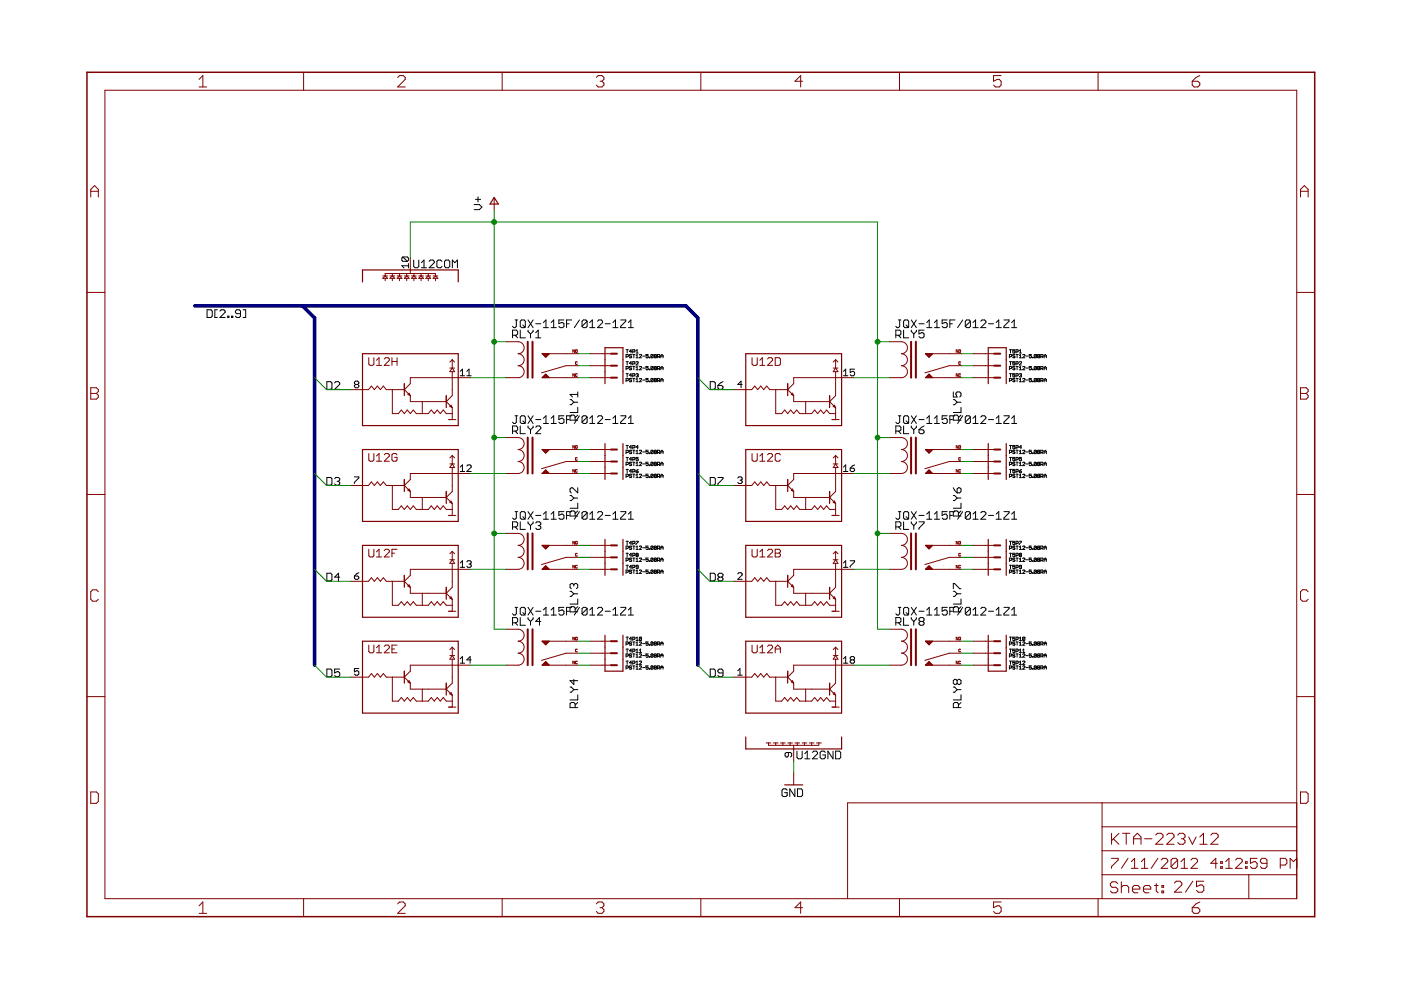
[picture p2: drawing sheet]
<svg xmlns="http://www.w3.org/2000/svg" width="297mm" height="210mm" viewBox="0 0 297 210" stroke-linecap="round" stroke-linejoin="round" font-family="sans-serif">
<g fill="none" stroke="#000" stroke-width=".21">
<path d="M85.4 54.5h1l.2 .2v.5l-.2 .2M85.4 54.5l-.2 .2v.5l.2 .2h1M85.4 54.5l1 .9M86.6 56.3h-1.4l.5 .5M86.6 55.9v.9M87.7 55.1v1.4l.3 .3h.5l.3-.3v-1.4M89.3 56.8h1.1M89.3 55.7l.6-.6v1.7M91 55.4l.2-.3h.6l.3 .3v.3l-1.1 1.1h1.1M93.7 55.4l-.3-.3h-.5l-.3 .3v1.1l.3 .3h.5l.3-.3M94.3 55.4l.2-.3h.6l.3 .3v1.1l-.3 .3h-.6l-.2-.3zM95.9 56.8v-1.7l.5 .6 .6-.6v1.7"/>
<path d="M100.5 43.4h1.1l.6 .5-.6 .5h-1.1M100.8 42.3h1.1M101.3 41.7v1.1M43.9 65.7h.8l.3 .3v1l-.3 .3h-.8zM46.1 65.7h-.5v1.6h.5M46.6 66l.3-.3h.6l.2 .3v.2l-1.1 1.1h1.1M48.3 67h.2v.3h-.2zM49.1 67h.3v.3h-.3zM51 66.5h-.8l-.3-.3v-.2l.3-.3h.5l.3 .3v1l-.3 .3h-.5l-.3-.3M51.5 65.7h.6v1.6h-.6M97.6 79.7h.9M97.6 78.7l.4-.4v1.4"/>
<path d="M99 79.7h.9M99 78.7l.4-.4v1.4M108.7 71.1h.8l.2-.3v-.5l-.2-.3h-.8v1.6M109.2 67.8h.5M109.2 71.1l.5 .5M109.5 67.8v1.4l-.3 .3h-.3l-.2-.3M110.3 68.1l.3-.3h.5l.3 .3v1.1l-.3 .3h-.5l-.3-.3zM110.3 70v1.6h1.1M110.8 68.9l.6 .6M112 67.8l1 1.7M112 70v.3l.5 .5M112.5 70.8v.8"/>
<path d="M113 67.8l-1 1.7M113 70v.3l-.5 .5M113.6 68.6h1.1M113.6 71.6h1.1M113.6 70.5l.5-.5v1.6M115.2 69.5h1.1M115.2 68.4l.6-.6v1.7M116.9 69.5h1M116.9 68.4l.5-.6v1.7M119.6 67.8h-1.1v.8l.5-.2h.3l.3 .2v.6l-.3 .3h-.5l-.3-.3M120.1 68.6h.6M121.2 67.8h-1.1v1.7"/>
<path d="M122.9 67.8l-1.1 1.7M124.5 68.1v1.1l-.3 .3h-.5l-.3-.3M124.5 68.1l-.3-.3h-.5l-.3 .3v1.1M124.5 68.1l-1.1 1.1M125 69.5h1.1M125 68.4l.6-.6v1.7M126.7 68.1l.2-.3h.6l.3 .3v.3l-1.1 1.1h1.1M128.3 68.6h1.1M129.9 69.5h1.1M129.9 68.4l.6-.6v1.7M131.6 67.8h1.1v.3l-1.1 1.1v.3h1.1M132.7 75.6h.4l.1-.3-.5-.1v.7"/>
<path d="M132.7 78.2h.4l.1-.4-.5-.1v.7M132.7 74.1h.5M132.7 76.7h.5M132.7 79.2h.5M133 74.1v.7M133 76.7v.7M133 79.2v.7M133.2 69.5h1.1M133.2 68.4l.6-.6v1.7M133.9 75.3h-.5l.2 .2 .3 .1-.1 .3-.4-.1M133.9 77.8h-.5l.2 .2 .3 .2-.1 .2-.4-.1M133.9 74.5h-.5l.4-.4v.7"/>
<path d="M133.9 77h-.5l.4-.3v.7M133.9 79.6h-.5l.4-.4v.7M134.2 75.2h.4M134.2 77.2h.3l.1-.4-.4-.1v.7M134.2 77.7h.4M134.2 79.7h.3l.1-.4-.4-.1v.7M134.2 74.6h.3l.1-.3-.4-.2v.7M134.4 75.2v.7M134.4 77.7v.7M134.9 75.9h.4M134.9 75.4l.2-.2v.7M134.9 74.4l.2-.3v.7"/>
<path d="M134.9 77.9l.2-.2v.7M134.9 78.4h.4M134.9 74.8h.4M134.9 76.8h.4l-.4 .6h.4M134.9 79.3l.3-.1 .1 .1-.1 .3M135.1 79.6h.1M135.2 79.6l.1 .1-.1 .2-.3-.1M135.6 75.3h.4l-.4 .6h.4M135.6 77.8h.4l-.4 .6h.4M136.2 75.5h.5M136.2 78h.5M137.4 75.2h-.5v.3h.5l-.1 .4-.4-.1"/>
<path d="M137.4 77.7h-.5v.3h.5l-.1 .4-.4-.1M137.6 75.8l.2 .1zM137.6 78.3l.2 .1zM138.5 75.3h-.5v.5M138.5 75.3v.5h-.5M138.5 77.8h-.5v.5M138.5 77.8v.5h-.5M138.5 75.3l-.5 .5M138.5 77.8l-.5 .5M138.8 75.5l-.1-.1 .1-.2 .4 .1-.1 .2M138.8 75.5h.3M138.8 75.5l-.1 .1 .1 .3 .4-.1-.1-.3"/>
<path d="M138.8 78l-.1-.1 .1-.2 .4 .1-.1 .2M138.8 78l-.1 .2 .1 .2 .4-.1-.1-.3M138.8 78h.3M139.4 75.6h.4l.1-.3-.5-.1v.7M139.4 78.2h.4l.1-.4-.5-.1v.7M139.6 75.6l.3 .3M139.6 78.2l.3 .2M140.1 75.5h.5M140.1 75.9v-.5l.2-.2 .3 .2v.5M140.1 78.4v-.5l.2-.2 .3 .2v.5M140.1 78h.5M178.8 78.7l.5-.4v1.4"/>
<path d="M178.8 79.7h1M181.2 78.3h-.9v.7l.7-.3 .2 .3v.4l-.2 .3h-.5l-.2-.3M189.9 71.1h.9l.2-.3v-.5l-.2-.3h-.9v1.6M190.5 67.8h.5M190.5 71.1l.5 .5M190.8 67.8v1.4l-.3 .3h-.3l-.3-.3M191.6 70v1.6h1.1M191.8 67.8h.6l.3 .3v1.1l-.3 .3h-.6l-.2-.3v-1.1zM192.1 68.9l.6 .6M193.2 67.8l1.1 1.7M193.2 70v.3l.5 .5M193.7 70.8v.8"/>
<path d="M194.3 67.8l-1.1 1.7M194.3 70v.3l-.6 .5M194.8 68.6h1.1M195.9 70h-1.1v.8l.6-.3h.3l.2 .3v.6l-.2 .2h-.6l-.3-.2M196.5 69.5h1.1M196.5 68.4l.5-.6v1.7M198.1 69.5h1.1M198.1 68.4l.5-.6v1.7M200.8 67.8h-1.1v.8l.6-.2h.3l.2 .2v.6l-.2 .3h-.6l-.3-.3M201.4 68.6h.5M202.5 67.8h-1.1v1.7M204.1 67.8l-1.1 1.7"/>
<path d="M205.7 68.1v1.1l-.2 .3h-.6l-.2-.3M205.7 68.1l-.2-.3h-.6l-.2 .3v1.1M205.7 68.1l-1 1.1M206.3 69.5h1.1M206.3 68.4l.5-.6v1.7M207.9 68.1l.3-.3h.5l.3 .3v.3l-1.1 1.1h1.1M209.6 68.6h1.1M211.2 69.5h1.1M211.2 68.4l.6-.6v1.7M212.9 67.8h1v.3l-1 1.1v.3h1M214 75.6h.4l.1-.3-.5-.1v.7M214 78.2h.4l.1-.4-.5-.1v.7"/>
<path d="M214 74.1h.5M214 76.7h.5M214 79.2h.5M214.2 74.1v.7M214.2 76.7v.7M214.2 79.2v.7M214.5 69.5h1.1M214.5 68.4l.5-.6v1.7M215.2 75.3h-.5l.5 .5h-.5M215.2 77.8h-.5l.5 .5h-.5M215.2 74.1h-.5v.4h.5l-.1 .3-.4-.1M215.2 76.7h-.5v.3h.5l-.1 .4-.4-.1"/>
<path d="M215.2 79.2h-.5v.4h.5l-.1 .3-.4-.1M215.4 75.2h.5M215.4 77.7h.5M215.4 79.7h.4l.1-.4-.5-.1v.7M215.4 74.6h.4l.1-.3-.5-.2v.7M215.4 77.2h.4l.1-.4-.5-.1v.7M215.6 75.2v.7M215.6 77.7v.7M216.1 75.9h.5M216.1 78.4h.5M216.1 75.4l.2-.2v.7M216.1 74.4l.2-.3v.7"/>
<path d="M216.1 77.9l.2-.2v.7M216.1 76.8h.5l-.5 .6h.5M216.1 74.8h.5M216.1 79.3l.4-.1v.4M216.3 79.6h.2M216.5 79.6v.3l-.4-.1M216.8 75.3h.5l-.5 .6h.5M216.8 77.8h.5l-.5 .6h.5M217.5 75.5h.5M217.5 78h.5M218.7 75.2h-.5v.3h.5l-.1 .4-.4-.1M218.7 77.7h-.5v.3h.5l-.1 .4-.4-.1"/>
<path d="M218.9 75.8l.1 .1zM218.9 78.3l.1 .1zM219.8 75.3h-.5v.5M219.8 75.3v.5h-.5M219.8 77.8h-.5v.5M219.8 77.8v.5h-.5M219.8 75.3l-.5 .5M219.8 77.8l-.5 .5M220.1 75.5l-.1-.1 .1-.2 .4 .1-.2 .2M220.1 75.5h.2M220.1 75.5l-.1 .1 .1 .3 .4-.1-.2-.3M220.1 78l-.1-.1 .1-.2 .4 .1-.2 .2"/>
<path d="M220.1 78h.2M220.1 78l-.1 .2 .1 .2 .4-.1-.2-.3M220.7 75.6h.3l.1-.3-.4-.1v.7M220.7 78.2h.3l.1-.4-.4-.1v.7M220.9 75.6l.2 .3M220.9 78.2l.2 .2M221.4 75.5h.4M221.4 78h.4M221.4 75.9v-.5l.2-.2 .2 .2v.5M221.4 78.4v-.5l.2-.2 .2 .2v.5M69.3 80.9h.8l.3 .3v1.1l-.3 .2h-.8zM71 81.2l.2-.3h.6l.2 .3v.3l-1 1h1"/>
<path d="M75.4 81.5l-.3-.2 .3-.5h.4l.3 .2-.3 .5M75.4 81.5h.4M75.4 81.5l-.3 .2 .3 .5h.4l.3-.2-.3-.5M97.6 100h.9M97.6 99l.4-.4v1.4M99 98.8l.2-.2h.5l.2 .2v.2l-.9 1h.9M108.7 91.4h.8l.2-.3v-.5l-.2-.3h-.8v1.6M109.2 88.2h.5M109.2 91.4l.5 .5M109.5 88.2v1.3l-.3 .3h-.3l-.2-.3M110.3 90.3v1.6h1.1M110.6 88.2h.5l.3 .2v1.1l-.3 .3h-.5l-.3-.3v-1.1z"/>
<path d="M110.8 89.2l.6 .6M112 88.2l1 1.6M112 90.3v.3l.5 .5M112.5 91.1v.8M113 88.2l-1 1.6M113 90.3v.3l-.5 .5M113.6 89h1.1M113.6 90.6l.3-.3h.5l.3 .3v.2l-1.1 1.1h1.1M115.2 88.7l.6-.5v1.6M115.2 89.8h1.1M116.9 88.7l.5-.5v1.6M116.9 89.8h1"/>
<path d="M119.6 88.2h-1.1v.8l.5-.3h.3l.3 .3v.5l-.3 .3h-.5l-.3-.3M120.1 89h.6M120.9 84.7h.2l.6 .6M121.2 88.2h-1.1v1.6M121.7 85.3l-.6 .5h-.2M121.7 85.3h.8M121.9 89.1v-.8l-.2-.3h-.6l-.2 .3v.8h1.6M122.5 88l-.6 .5M122.5 86.4v1.1h-1.6M122.5 83.1v1.1M122.5 83.6h-1.6l.5 .6M122.9 88.2l-1.1 1.6"/>
<path d="M124.5 88.4l-.3-.2h-.5l-.3 .2v1.1M124.5 88.4v1.1l-.3 .3h-.5l-.3-.3M124.5 88.4l-1.1 1.1M125 88.7l.6-.5v1.6M125 89.8h1.1M126.7 88.4l.2-.2h.6l.3 .2v.3l-1.1 1.1h1.1M128.3 89h1.1M129.9 88.7l.6-.5v1.6M129.9 89.8h1.1M131.6 88.2h1.1v.2l-1.1 1.1v.3h1.1M132.7 80.7h.4l.1-.4-.5-.1v.7M132.7 95.9l.5-.1-.1-.3h-.4v.7"/>
<path d="M132.7 98.5h.4l.1-.4-.5-.1v.7M132.7 94.4h.5M132.7 97h.5M132.7 99.5h.5M133 94.4v.8M133 97v.7M133 99.5v.7M133.2 88.7l.6-.5v1.6M133.2 89.8h1.1M133.9 80.3h-.5l.2 .3 .3 .1-.1 .2-.4-.1M133.9 95.6l-.1-.1-.4 .1 .2 .2 .3 .1-.1 .3-.4-.1M133.9 98.1l-.1-.1-.4 .1 .2 .3 .3 .1-.1 .2-.4-.1"/>
<path d="M133.9 94.8h-.5l.4-.4v.8M133.9 97.3h-.5l.4-.3v.7M133.9 99.9h-.5l.4-.4v.7M134.2 80.2h.4M134.2 95.5h.4M134.2 98h.4M134.2 94.9l.4-.1-.1-.4h-.3v.8M134.2 97.5l.4-.2-.1-.3h-.3v.7M134.4 80.2v.7M134.4 95.5v.7M134.4 98v.7M134.9 99.9h.3l.1 .2-.3 .1z"/>
<path d="M134.9 80.5l.2-.3v.7M134.9 95.7l.2-.2v.7M134.9 98.3l.2-.3v.7M134.9 80.9h.4M134.9 96.2h.4M134.9 98.7h.4M135.3 97h-.4v.3h.4l-.1 .4-.3-.1M135.3 94.8h-.4l.3-.4v.8M135.3 99.5l-.4 .4M135.6 80.3h.4l-.4 .6h.4M135.6 95.6l.1-.1 .3 .1-.4 .6h.4M135.6 98.1l.1-.1 .3 .1-.4 .6h.4"/>
<path d="M136.2 80.6h.5M136.2 95.8h.5M136.2 98.4h.5M137.4 80.2h-.5v.4h.5l-.1 .3-.4-.1M137.4 95.5h-.5v.3h.5l-.1 .4-.4-.1M137.4 98h-.5v.4h.5l-.1 .3-.4-.1M137.6 80.8l.2 .1zM137.6 96.1l.2 .1zM137.6 98.6l.2 .1zM138.5 80.3h-.5v.5M138.5 95.6l-.4-.1-.1 .6M138.5 98.1l-.4-.1-.1 .6"/>
<path d="M138.5 80.3v.5h-.5M138.5 95.6l-.1 .6-.4-.1M138.5 98.1l-.1 .6-.4-.1M138.5 80.3l-.5 .5M138.5 95.6l-.5 .5M138.5 98.1l-.5 .5M138.8 80.6l-.1-.1 .1-.3 .4 .1-.1 .3M138.8 80.6l-.1 .1 .1 .2 .4-.1-.1-.2M138.8 95.8l-.1-.1 .1-.2 .4 .1-.1 .2M138.8 95.8l-.1 .1 .1 .3 .4-.1-.1-.3M138.8 98.4l-.1-.1 .1-.3 .4 .1-.1 .3M138.8 98.4l-.1 .1 .1 .2 .4-.1-.1-.2"/>
<path d="M138.8 80.6h.3M138.8 95.8h.3M138.8 98.4h.3M139.4 80.7h.4l.1-.4-.5-.1v.7M139.4 95.9l.5-.1-.1-.3h-.4v.7M139.4 98.5h.4l.1-.4-.5-.1v.7M139.6 80.7l.3 .2M139.6 95.9l.3 .3M139.6 98.5l.3 .2M140.1 80.9v-.4l.2-.3 .3 .3v.4M140.1 96.2v-.5l.2-.2 .3 .2v.5M140.1 98.7v-.4l.2-.3 .3 .3v.4"/>
<path d="M140.1 80.6h.5M140.1 95.8h.5M140.1 98.4h.5M150.6 80.9h.8l.3 .3v1.1l-.3 .2h-.8zM152.2 81.7h.8l.3 .3v.3l-.3 .2h-.5l-.3-.2zM153.3 80.9l-.6 .3-.5 .5M157.4 81.5h-1l.7-.7v1.4M178.8 99l.5-.4v1.4M178.8 100h1M180.3 99.3h.7l.2 .4-.2 .3h-.5l-.2-.3zM181.2 98.6l-.9 .7M189.9 91.4h.9l.2-.3v-.5l-.2-.3h-.9v1.6"/>
<path d="M190.5 88.2h.5M190.5 91.4l.5 .5M190.8 88.2v1.3l-.3 .3h-.3l-.3-.3M191.6 90.3v1.6h1.1M191.8 88.2h.6l.3 .2v1.1l-.3 .3h-.6l-.2-.3v-1.1zM192.1 89.2l.6 .6M193.2 88.2l1.1 1.6M193.2 90.3v.3l.5 .5M193.7 91.1v.8M194.3 88.2l-1.1 1.6M194.3 90.3v.3l-.6 .5M194.8 89h1.1"/>
<path d="M194.8 91.1h.9l.2 .3v.3l-.2 .2h-.6l-.3-.2zM195.9 90.3l-1.1 .8M196.5 89.8h1.1M196.5 88.7l.5-.5v1.6M198.1 89.8h1.1M198.1 88.7l.5-.5v1.6M200.8 88.2h-1.1v.8l.6-.3h.3l.2 .3v.5l-.2 .3h-.6l-.3-.3M201.4 89h.5M202.1 83.1v1.1h.8l-.2-.8 .2-.3h.6l.3 .3v.5l-.3 .3M202.1 84.7h.3l.5 .6M202.5 88.2h-1.1v1.6M202.9 85.3l-.5 .5h-.3"/>
<path d="M202.9 85.3h.9M203.2 89.1v-.8l-.3-.3h-.5l-.3 .3v.8h1.7M203.8 86.4v1.1h-1.7M203.8 88l-.6 .5M204.1 88.2l-1.1 1.6M205.7 88.4v1.1l-.2 .3h-.6l-.2-.3M205.7 88.4l-.2-.2h-.6l-.2 .2v1.1M205.7 88.4l-1 1.1M206.3 89.8h1.1M206.3 88.7l.5-.5v1.6M207.9 88.4l.3-.2h.5l.3 .2v.3l-1.1 1.1h1.1M209.6 89h1.1"/>
<path d="M211.2 89.8h1.1M211.2 88.7l.6-.5v1.6M212.9 88.2h1v.2l-1 1.1v.3h1M214 80.7h.4l.1-.4-.5-.1v.7M214 95.9l.5-.1-.1-.3h-.4v.7M214 98.5l.5-.1-.1-.4h-.4v.7M214 94.4h.5M214 97h.5M214 99.5h.5M214.2 94.4v.8M214.2 97v.7M214.2 99.5v.7"/>
<path d="M214.5 89.8h1.1M214.5 88.7l.5-.5v1.6M215.2 80.3h-.5l.5 .5h-.5M215.2 95.6l-.4-.1-.1 .2 .4 .1 .1 .3-.1 .1-.4-.1M215.2 98.1l-.4-.1-.1 .3 .4 .1 .1 .2-.1 .1-.4-.1M215.2 94.4h-.5v.4h.5l-.1 .4-.4-.2M215.2 97h-.5v.3h.5l-.1 .4-.4-.1M215.2 99.5h-.5v.4h.5l-.1 .3-.4-.1M215.4 80.2h.5M215.4 95.5h.5M215.4 98h.5M215.4 94.9l.5-.1-.1-.4h-.4v.8"/>
<path d="M215.4 97.5l.5-.2-.1-.3h-.4v.7M215.6 80.2v.7M215.6 95.5v.7M215.6 98v.7M216.1 80.9h.5M216.1 96.2h.5M216.1 98.7h.5M216.1 80.5l.2-.3v.7M216.1 95.7l.2-.2v.7M216.1 98.3l.2-.3v.7M216.1 99.9h.4l.1 .2-.4 .1zM216.6 94.8h-.5l.4-.4v.8"/>
<path d="M216.6 97h-.5v.3h.5l-.1 .4-.4-.1M216.6 99.5l-.5 .4M216.8 80.3h.5l-.5 .6h.5M216.8 95.6l.1-.1 .4 .1-.5 .6h.5M216.8 98.1l.1-.1 .4 .1-.5 .6h.5M217.5 80.6h.5M217.5 95.8h.5M217.5 98.4h.5M218.7 80.2h-.5v.4h.5l-.1 .3-.4-.1M218.7 95.5h-.5v.3l.4-.1 .1 .4-.1 .1-.4-.1M218.7 98h-.5v.4l.4-.1 .1 .3-.1 .1-.4-.1M218.9 80.8l.1 .1z"/>
<path d="M218.9 96.1l.1 .1zM218.9 98.6l.1 .1zM219.8 80.3h-.5v.5M219.8 80.3v.5h-.5M219.8 95.6l-.4-.1-.1 .6M219.8 95.6l-.2 .6-.3-.1M219.8 98.1l-.4-.1-.1 .6M219.8 98.1l-.2 .6-.3-.1M219.8 80.3l-.5 .5M219.8 95.6l-.5 .5M219.8 98.1l-.5 .5M220.1 95.8l-.1-.1 .1-.2 .4 .1-.2 .2"/>
<path d="M220.1 80.6l-.1-.1 .1-.3 .4 .1-.2 .3M220.1 80.6h.2M220.1 80.6l-.1 .1 .1 .2 .4-.1-.2-.2M220.1 95.8h.2M220.1 95.8l-.1 .1 .1 .3 .4-.1-.2-.3M220.1 98.4l-.1-.1 .1-.3 .4 .1-.2 .3M220.1 98.4h.2M220.1 98.4l-.1 .1 .1 .2 .4-.1-.2-.2M220.7 80.7h.3l.1-.4-.4-.1v.7M220.7 95.9l.4-.1-.1-.3h-.3v.7M220.7 98.5h.3l.1-.4-.4-.1v.7M220.9 80.7l.2 .2"/>
<path d="M220.9 95.9l.2 .3M220.9 98.5l.2 .2M221.4 80.6h.4M221.4 95.8h.4M221.4 98.4h.4M221.4 80.9v-.4l.2-.3 .2 .3v.4M221.4 96.2v-.5l.2-.2 .2 .2v.5M221.4 98.7v-.4l.2-.3 .2 .3v.4M69.3 101.2h.8l.3 .3v1.1l-.3 .3h-.8zM71 101.5l.2-.3h.6l.2 .3v.3l-.2 .2M71.5 102h.3M71.8 102l.2 .3v.3l-.2 .3h-.6l-.2-.3"/>
<path d="M75.1 101.1h1v.2l-1 1v.2M97.6 119.4l.4-.5v1.4M99 119.1l.2-.2h.5l.2 .2-.2 .5M99.4 119.6h.3M99.7 119.6l.2 .2-.2 .5h-.5l-.2-.2M108.7 111.7h.8l.2-.3v-.5l-.2-.3h-.8v1.6M109.2 108.5h.5M109.2 111.7l.5 .5M109.5 108.5v1.3l-.3 .3h-.3l-.2-.3M110.3 108.7l.3-.2h.5l.3 .2v1.1l-.3 .3h-.5l-.3-.3zM110.3 110.6v1.6h1.1M110.8 109.6l.6 .5"/>
<path d="M112 108.5l1 1.6M112 110.6v.3l.5 .5M112.5 111.4v.8M113 108.5l-1 1.6M113 110.6v.3l-.5 .5M113.6 109.3h1.1M113.6 110.9l.3-.3h.5l.3 .3v.3l-.3 .2M114.1 111.4h.3M114.4 111.4l.3 .3v.3l-.3 .2h-.5l-.3-.2M115.2 109l.6-.5v1.6M115.2 110.1h1.1M116.9 109l.5-.5v1.6"/>
<path d="M116.9 110.1h1M119.6 108.5h-1.1v.8l.5-.3h.3l.3 .3v.5l-.3 .3h-.5l-.3-.3M120.1 109.3h.6M120.9 105.1h.2l.6 .5M121.2 108.5h-1.1v1.6M121.7 105.6l-.6 .5h-.2M121.7 105.6h.8M121.9 109.4v-.8l-.2-.3h-.6l-.2 .3v.8h1.6M122.5 103.4v1.1l-1.1-1.1h-.3l-.2 .3v.5l.2 .3M122.5 106.7v1.1h-1.6M122.5 108.3l-.6 .6M122.9 108.5l-1.1 1.6"/>
<path d="M124.5 108.7l-.3-.2h-.5l-.3 .2v1.1M124.5 108.7v1.1l-.3 .3h-.5l-.3-.3M124.5 108.7l-1.1 1.1M125 109l.6-.5v1.6M125 110.1h1.1M126.7 108.7l.2-.2h.6l.3 .2v.3l-1.1 1.1h1.1M128.3 109.3h1.1M129.9 109l.6-.5v1.6M129.9 110.1h1.1M131.6 108.5h1.1v.2l-1.1 1.1v.3h1.1M132.7 101h.4l.1-.3-.5-.2v.8M132.7 116.3h.4l.1-.4-.5-.1v.7"/>
<path d="M132.7 118.8h.4l.1-.4-.5-.1v.7M132.7 114.8h.5M132.7 117.3h.5M132.7 119.8h.5M133 114.8v.7M133 117.3v.7M133 119.8v.8M133.2 109l.6-.5v1.6M133.2 110.1h1.1M133.9 100.7l-.1-.2-.4 .2 .2 .2 .3 .1-.1 .3-.4-.2M133.9 115.9l-.1-.1-.4 .1 .2 .2 .3 .2-.1 .2-.4-.1M133.9 118.4l-.1-.1-.4 .1 .2 .3 .3 .1-.1 .2-.4-.1"/>
<path d="M133.9 117.7h-.5l.4-.4v.7M133.9 115.1h-.5l.4-.3v.7M134.2 100.5h.4M134.2 115.8h.4M134.2 118.3h.4M134.2 115.3l.4-.2-.1-.3h-.3v.7M134.2 117.8l.4-.1-.1-.4h-.3v.7M134.2 100l.4-.1-.1-.4h-.3v.7M134.4 100.5v.8M134.4 115.8v.7M134.4 118.3v.7M134.9 100.8l.2-.3v.8"/>
<path d="M134.9 116l.2-.2v.7M134.9 118.6l.2-.3v.7M134.9 101.3h.4M134.9 116.5h.4M134.9 119h.4M134.9 114.8h.4l-.4 .7M135 117.7v-.4l.3 .1-.1 .3M135 117.7v.3l.3-.1-.1-.2M135 117.7h.2M135.6 100.7l.1-.2 .3 .2-.4 .6h.4M135.6 115.9l.1-.1 .3 .1-.4 .6h.4M135.6 118.4l.1-.1 .3 .1-.4 .6h.4"/>
<path d="M136.2 100.9h.5M136.2 116.1h.5M136.2 118.7h.5M137.4 100.5h-.5v.4h.5l-.1 .4-.4-.2M137.4 115.8h-.5v.3l.3-.1 .2 .1-.1 .4-.4-.1M137.4 118.3h-.5v.4l.3-.1 .2 .1-.1 .3-.4-.1M137.6 101.1l.2 .2zM137.6 116.4l.2 .1zM137.6 118.9l.2 .1zM138.5 100.7l-.4-.2-.1 .6M138.5 115.9l-.4-.1-.1 .6M138.5 118.4l-.4-.1-.1 .6"/>
<path d="M138.5 100.7l-.1 .6-.4-.2M138.5 115.9l-.1 .6-.4-.1M138.5 118.4l-.1 .6-.4-.1M138.5 100.7l-.5 .4M138.5 115.9l-.5 .5M138.5 118.4l-.5 .5M138.8 100.9l-.1-.1 .1-.3 .4 .2-.1 .2M138.8 116.1l-.1-.1 .1-.2 .4 .1-.1 .2M138.8 100.9l-.1 .1 .1 .3 .4-.2-.1-.2M138.8 116.1l-.1 .2 .1 .2 .4-.1-.1-.3M138.8 118.7l-.1-.1 .1-.3 .4 .1-.1 .3M138.8 118.7l-.1 .1 .1 .2 .4-.1-.1-.2"/>
<path d="M138.8 100.9h.3M138.8 116.1h.3M138.8 118.7h.3M139.4 101h.4l.1-.3-.5-.2v.8M139.4 116.3h.4l.1-.4-.5-.1v.7M139.4 118.8h.4l.1-.4-.5-.1v.7M139.6 101l.3 .3M139.6 116.3l.3 .2M139.6 118.8l.3 .2M140.1 101.3v-.5l.2-.3 .3 .3v.5M140.1 116.5v-.5l.2-.2 .3 .2v.5M140.1 119v-.4l.2-.3 .3 .3v.4"/>
<path d="M140.1 100.9h.5M140.1 116.1h.5M140.1 118.7h.5M150.6 101.2h.8l.3 .3v1.1l-.3 .3h-.8zM152.2 101.2h1.1v.3l-1.1 1.1v.3M156.4 101.3l.3-.2h.4l.3 .2-.3 .5M156.9 101.8h.2M157.1 101.8l.3 .2-.3 .5h-.4l-.3-.2M178.8 119.4l.5-.5v1.4M180.3 118.9h.9v.2l-.9 1v.2M189.9 111.7h.9l.2-.3v-.5l-.2-.3h-.9v1.6M190.5 108.5h.5"/>
<path d="M190.5 111.7l.5 .5M190.8 108.5v1.3l-.3 .3h-.3l-.3-.3M191.6 108.7l.2-.2h.6l.3 .2v1.1l-.3 .3h-.6l-.2-.3zM191.6 110.6v1.6h1.1M192.1 109.6l.6 .5M193.2 108.5l1.1 1.6M193.2 110.6v.3l.5 .5M193.7 111.4v.8M194.3 108.5l-1.1 1.6M194.3 110.6v.3l-.6 .5M194.8 109.3h1.1M194.8 110.6h1.1v.3l-1.1 1.1v.2"/>
<path d="M196.5 110.1h1.1M196.5 109l.5-.5v1.6M198.1 110.1h1.1M198.1 109l.5-.5v1.6M200.8 108.5h-1.1v.8l.6-.3h.3l.2 .3v.5l-.2 .3h-.6l-.3-.3M201.4 109.3h.5M202.1 105.1h.3l.5 .5M202.1 103.4l.8 1.1M202.5 108.5h-1.1v1.6M202.9 105.6l-.5 .5h-.3M202.9 105.6h.9M202.9 103.7l.3-.3h.3l.3 .3v.5l-.3 .3h-.6z"/>
<path d="M203.2 109.4v-.8l-.3-.3h-.5l-.3 .3v.8h1.7M203.8 106.7v1.1h-1.7M203.8 108.3l-.6 .6M204.1 108.5l-1.1 1.6M205.7 108.7v1.1l-.2 .3h-.6l-.2-.3M205.7 108.7l-.2-.2h-.6l-.2 .2v1.1M205.7 108.7l-1 1.1M206.3 110.1h1.1M206.3 109l.5-.5v1.6M207.9 108.7l.3-.2h.5l.3 .2v.3l-1.1 1.1h1.1M209.6 109.3h1.1M211.2 110.1h1.1"/>
<path d="M211.2 109l.6-.5v1.6M212.9 108.5h1v.2l-1 1.1v.3h1M214 101l.5-.1-.1-.4h-.4v.8M214 116.3l.5-.2-.1-.3h-.4v.7M214 118.8l.5-.1-.1-.4h-.4v.7M214 114.8h.5M214 117.3h.5M214 119.8h.5M214.2 114.8v.7M214.2 117.3v.7M214.2 119.8v.8M214.5 110.1h1.1"/>
<path d="M214.5 109l.5-.5v1.6M215.2 100.7l-.4-.2-.1 .3 .4 .1 .1 .2-.1 .2-.4-.2M215.2 115.9l-.4-.1-.1 .2 .4 .1 .1 .3-.1 .1-.4-.1M215.2 118.4l-.4-.1-.1 .3 .4 .1 .1 .2-.1 .1-.4-.1M215.2 114.8h-.5v.3l.2-.1 .3 .1-.1 .4-.4-.1M215.2 117.3h-.5v.4l.2-.2 .3 .2-.1 .3-.4-.1M215.2 119.8h-.5v.4l.2-.1 .3 .1-.1 .4-.4-.2M215.4 100.5h.5M215.4 115.8h.5M215.4 118.3h.5M215.4 117.8l.5-.1-.1-.4h-.4v.7M215.4 100l.5-.1-.1-.4h-.4v.7"/>
<path d="M215.4 115.3l.5-.2-.1-.3h-.4v.7M215.6 100.5v.8M215.6 115.8v.7M215.6 118.3v.7M216.1 101.3h.5M216.1 116.5h.5M216.1 119h.5M216.1 100.8l.2-.3v.8M216.1 116l.2-.2v.7M216.1 118.6l.2-.3v.7M216.1 114.8h.5l-.5 .7M216.2 117.7l-.1-.2 .1-.2 .4 .1-.1 .3"/>
<path d="M216.2 117.7h.3M216.2 117.7l-.1 .1 .1 .2 .4-.1-.1-.2M216.8 115.9l.1-.1 .4 .1-.5 .6h.5M216.8 100.7l.1-.2 .4 .2-.5 .6h.5M216.8 118.4l.1-.1 .4 .1-.5 .6h.5M217.5 100.9h.5M217.5 116.1h.5M217.5 118.7h.5M218.7 100.5h-.5v.4l.4-.1 .1 .3-.1 .2-.4-.2M218.7 115.8h-.5v.3l.4-.1 .1 .4-.1 .1-.4-.1M218.7 118.3h-.5v.4l.4-.1 .1 .3-.1 .1-.4-.1M218.9 101.1l.1 .2z"/>
<path d="M218.9 116.4l.1 .1zM218.9 118.9l.1 .1zM219.8 100.7l-.2 .6-.3-.2M219.8 100.7l-.4-.2-.1 .6M219.8 115.9l-.4-.1-.1 .6M219.8 115.9l-.2 .6-.3-.1M219.8 118.4l-.4-.1-.1 .6M219.8 118.4l-.2 .6-.3-.1M219.8 100.7l-.5 .4M219.8 115.9l-.5 .5M219.8 118.4l-.5 .5M220.1 100.9l-.1-.1 .1-.3 .4 .2-.2 .2"/>
<path d="M220.1 100.9h.2M220.1 100.9l-.1 .1 .1 .3 .4-.2-.2-.2M220.1 116.1l-.1-.1 .1-.2 .4 .1-.2 .2M220.1 116.1h.2M220.1 116.1l-.1 .2 .1 .2 .4-.1-.2-.3M220.1 118.7l-.1-.1 .1-.3 .4 .1-.2 .3M220.1 118.7h.2M220.1 118.7l-.1 .1 .1 .2 .4-.1-.2-.2M220.7 101h.3l.1-.3-.4-.2v.8M220.7 116.3h.3l.1-.4-.4-.1v.7M220.7 118.8h.3l.1-.4-.4-.1v.7M220.9 101l.2 .3"/>
<path d="M220.9 116.3l.2 .2M220.9 118.8l.2 .2M221.4 100.9h.4M221.4 116.1h.4M221.4 118.7h.4M221.4 101.3v-.5l.2-.3 .2 .3v.5M221.4 116.5v-.5l.2-.2 .2 .2v.5M221.4 119v-.4l.2-.3 .2 .3v.4M69.3 121.5h.8l.3 .3v1.1l-.3 .3h-.8zM72 122.4h-1l.8-.9v1.7M75.1 122.1h.7l.3 .5-.3 .2h-.4l-.3-.2zM76.1 121.4l-1 .7"/>
<path d="M97.6 120.3h.9M97.6 139.7l.4-.5v1.4M99.9 139.9h-.9l.7-.7v1.4M108.7 132h.8l.2-.2v-.6l-.2-.3h-.8v1.7M109.2 128.8h.5M109.2 132l.5 .6M109.5 128.8v1.3l-.3 .3h-.3l-.2-.3M110.3 130.9v1.7h1.1M110.6 128.8h.5l.3 .3v1l-.3 .3h-.5l-.3-.3v-1zM110.8 129.9l.6 .5M112 128.8l1 1.6M112 130.9v.3l.5 .6"/>
<path d="M112.5 131.8v.8M113 128.8l-1 1.6M113 130.9v.3l-.5 .6M113.6 129.6h1.1M114.7 131.8h-1.1l.8-.9v1.7M115.2 129.3l.6-.5v1.6M115.2 130.4h1.1M116.9 129.3l.5-.5v1.6M116.9 130.4h1M119.6 128.8h-1.1v.8l.5-.3h.3l.3 .3v.5l-.3 .3h-.5l-.3-.3M120.1 129.6h.6M120.9 125.4h.2l.6 .5"/>
<path d="M121.2 128.8h-1.1v1.6M121.7 124l-.3-.3h-.3l-.2 .3v.5l.2 .3M121.7 124l.2-.3h.3l.3 .3v.5l-.3 .3M121.7 125.9l-.6 .5h-.2M121.7 125.9h.8M121.7 124v.3M121.9 129.7v-.8l-.2-.3h-.6l-.2 .3v.8h1.6M122.5 127v1.1h-1.6M122.5 128.6l-.6 .6M122.9 128.8l-1.1 1.6M124.5 129.1l-.3-.3h-.5l-.3 .3v1M124.5 129.1v1l-.3 .3h-.5l-.3-.3"/>
<path d="M124.5 129.1l-1.1 1M125 129.3l.6-.5v1.6M125 130.4h1.1M126.7 129.1l.2-.3h.6l.3 .3v.2l-1.1 1.1h1.1M128.3 129.6h1.1M129.9 129.3l.6-.5v1.6M129.9 130.4h1.1M131.6 128.8h1.1v.3l-1.1 1v.3h1.1M132.7 121.3h.4l.1-.3-.5-.1v.7M132.7 136.6h.4l.1-.4-.5-.1v.7M132.7 139.1h.4l.1-.4-.5-.1v.7M132.7 135.1h.5"/>
<path d="M132.7 137.6h.5M133 135.1v.7M133 137.6v.7M133.2 129.3l.6-.5v1.6M133.2 130.4h1.1M133.9 136.2h-.5l.2 .3 .3 .1-.1 .2-.4-.1M133.9 121l-.1-.1-.4 .1 .2 .2 .3 .1-.1 .3-.4-.1M133.9 138.7h-.5l.2 .3 .3 .1-.1 .2-.4-.1M133.9 138h-.5l.4-.4v.7M133.9 120.2h-.5l.4-.4v.8M133.9 135.4h-.5l.4-.3v.7M134.2 120.9h.4"/>
<path d="M134.2 136.1h.4M134.2 138.6h.4M134.2 120.3h.3l.1-.3-.4-.2v.8M134.2 135.6h.3l.1-.4-.4-.1v.7M134.2 138.1h.3l.1-.4-.4-.1v.7M134.4 120.9v.7M134.4 136.1v.7M134.4 138.6v.7M134.9 121.1l.2-.2v.7M134.9 135.3l.2-.2v.7M134.9 136.3l.2-.2v.7M134.9 137.9l.2-.3v.7"/>
<path d="M134.9 138.9l.2-.3v.7M134.9 121.6h.4M134.9 136.8h.4M134.9 139.3h.4M134.9 135.8h.4M134.9 138.3h.4M135.3 120.2h-.3v-.4l.3 .2v.4l-.1 .2-.3-.2M135.6 121l.1-.1 .3 .1-.4 .6h.4M135.6 136.2h.4l-.4 .6h.4M135.6 138.7h.4l-.4 .6h.4M135.6 138.3h.4M135.6 137.9l.2-.3v.7"/>
<path d="M136 135.2l-.1 .6-.3-.1M136 135.2h-.4v.5M136 135.2l-.4 .5M136.2 121.2h.5M136.2 136.5h.5M136.2 139h.5M137.4 120.9h-.5v.3l.3-.1 .2 .1-.1 .4-.4-.1M137.4 136.1h-.5v.4l.3-.2 .2 .2-.1 .3-.4-.1M137.4 138.6h-.5v.4l.3-.1 .2 .1-.1 .3-.4-.1M137.6 121.5l.2 .1zM137.6 136.7l.2 .1zM137.6 139.2l.2 .1z"/>
<path d="M138.5 138.7v.5h-.5M138.5 121l-.4-.1-.1 .6M138.5 136.2h-.5v.5M138.5 138.7h-.5v.5M138.5 121l-.1 .6-.4-.1M138.5 136.2v.5h-.5M138.5 121l-.5 .5M138.5 136.2l-.5 .5M138.5 138.7l-.5 .5M138.8 121.2l-.1-.1 .1-.2 .4 .1-.1 .2M138.8 121.2l-.1 .1 .1 .3 .4-.1-.1-.3M138.8 136.5l-.1-.2 .1-.2 .4 .1-.1 .3"/>
<path d="M138.8 136.5l-.1 .1 .1 .2 .4-.1-.1-.2M138.8 139l-.1-.1 .1-.3 .4 .1-.1 .3M138.8 139l-.1 .1 .1 .2 .4-.1-.1-.2M138.8 121.2h.3M138.8 136.5h.3M138.8 139h.3M139.4 121.3h.4l.1-.3-.5-.1v.7M139.4 136.6h.4l.1-.4-.5-.1v.7M139.4 139.1h.4l.1-.4-.5-.1v.7M139.6 121.3l.3 .3M139.6 136.6l.3 .2M139.6 139.1l.3 .2"/>
<path d="M140.1 121.6v-.5l.2-.2 .3 .2v.5M140.1 136.8v-.5l.2-.2 .3 .2v.5M140.1 139.3v-.4l.2-.3 .3 .3v.4M140.1 121.2h.5M140.1 136.5h.5M140.1 139h.5M150.6 121.5h.8l.3 .3v1.1l-.3 .3h-.8zM152.5 122.4l-.3 .2v.3l.3 .3h.5l.3-.3v-.3l-.3-.2M152.5 122.4l-.3-.3v-.3l.3-.3h.5l.3 .3v.3l-.3 .3M152.5 122.4h.5M156.4 121.7l.3-.3h.4l.3 .3v.2l-1 .9h1M178.8 139.7l.5-.5v1.4"/>
<path d="M178.8 120.3h1M180.5 139.9l-.2-.2 .2-.5h.5l.2 .2-.2 .5M180.5 139.9l-.2 .2 .2 .5h.5l.2-.2-.2-.5M180.5 139.9h.5M189.9 132h.9l.2-.2v-.6l-.2-.3h-.9v1.7M190.5 128.8h.5M190.5 132l.5 .6M190.8 128.8v1.3l-.3 .3h-.3l-.3-.3M191.6 130.9v1.7h1.1M191.8 128.8h.6l.3 .3v1l-.3 .3h-.6l-.2-.3v-1zM192.1 129.9l.6 .5M193.2 128.8l1.1 1.6"/>
<path d="M193.2 130.9v.3l.5 .6M193.7 131.8v.8M194.3 128.8l-1.1 1.6M194.3 130.9v.3l-.6 .6M194.8 129.6h1.1M195.1 131.8l-.3-.3v-.3l.3-.3h.6l.2 .3v.3l-.2 .3M195.1 131.8l-.3 .2v.3l.3 .3h.6l.2-.3v-.3l-.2-.2M195.1 131.8h.6M196.5 130.4h1.1M196.5 129.3l.5-.5v1.6M198.1 130.4h1.1M198.1 129.3l.5-.5v1.6"/>
<path d="M200.8 128.8h-1.1v.8l.6-.3h.3l.2 .3v.5l-.2 .3h-.6l-.3-.3M201.4 129.6h.5M202.1 125.4h.3l.5 .5M202.1 124.8v-1.1h.3l1.1 1.1h.3M202.5 128.8h-1.1v1.6M202.9 125.9l-.5 .5h-.3M202.9 125.9h.9M203.2 129.7v-.8l-.3-.3h-.5l-.3 .3v.8h1.7M203.8 127v1.1h-1.7M203.8 128.6l-.6 .6M204.1 128.8l-1.1 1.6M205.7 129.1v1l-.2 .3h-.6l-.2-.3"/>
<path d="M205.7 129.1l-.2-.3h-.6l-.2 .3v1M205.7 129.1l-1 1M206.3 130.4h1.1M206.3 129.3l.5-.5v1.6M207.9 129.1l.3-.3h.5l.3 .3v.2l-1.1 1.1h1.1M209.6 129.6h1.1M211.2 130.4h1.1M211.2 129.3l.6-.5v1.6M212.9 128.8h1v.3l-1 1v.3h1M214 139.1h.4l.1-.4-.5-.1v.7M214 121.3h.4l.1-.3-.5-.1v.7M214 136.6h.4l.1-.4-.5-.1v.7"/>
<path d="M214 135.1h.5M214 137.6h.5M214.2 135.1v.7M214.2 137.6v.7M214.5 130.4h1.1M214.5 129.3l.5-.5v1.6M215.2 121l-.4-.1-.1 .2 .4 .1 .1 .3-.1 .1-.4-.1M215.2 136.2h-.5l.5 .5h-.5M215.2 138.7h-.5l.5 .5h-.5M215.2 135.1h-.5v.3l.4-.1 .1 .4-.1 .1-.4-.1M215.2 137.6h-.5v.4l.4-.1 .1 .3h-.5M215.4 120.9h.5"/>
<path d="M215.4 136.1h.5M215.4 138.6h.5M215.4 120.3l.5-.1-.1-.4h-.4v.8M215.4 135.6h.4l.1-.4-.5-.1v.7M215.4 138.1h.4l.1-.4-.5-.1v.7M215.6 120.9v.7M215.6 136.1v.7M215.6 138.6v.7M216.1 121.6h.5M216.1 136.8h.5M216.1 139.3h.5M216.1 121.1l.2-.2v.7"/>
<path d="M216.1 135.3l.2-.2v.7M216.1 136.3l.2-.2v.7M216.1 137.9l.2-.3v.7M216.1 138.9l.2-.3v.7M216.1 135.8h.5M216.1 138.3h.5M216.6 120.2l-.5-.1 .1-.3 .4 .2v.4l-.1 .2-.4-.2M216.8 121l.1-.1 .4 .1-.5 .6h.5M216.8 136.2h.5l-.5 .6h.5M216.8 138.7h.5l-.5 .6h.5M216.8 138.3h.5M216.8 137.9l.2-.3v.7"/>
<path d="M217.3 135.2l-.1 .6-.4-.1M217.3 135.2h-.5v.5M217.3 135.2l-.5 .5M217.5 121.2h.5M217.5 136.5h.5M217.5 139h.5M218.7 120.9h-.5v.3l.4-.1 .1 .4-.1 .1-.4-.1M218.7 136.1h-.5v.4l.4-.2 .1 .4h-.5M218.7 138.6h-.5v.4l.4-.1 .1 .3h-.5M218.9 121.5l.1 .1zM218.9 136.7l.1 .1zM218.9 139.2l.1 .1z"/>
<path d="M219.8 121l-.4-.1-.1 .6M219.8 121l-.2 .6-.3-.1M219.8 136.2h-.5v.5M219.8 136.2v.5h-.5M219.8 138.7h-.5v.5M219.8 138.7v.5h-.5M219.8 121l-.5 .5M219.8 136.2l-.5 .5M219.8 138.7l-.5 .5M220.1 121.2l-.1-.1 .1-.2 .4 .1-.2 .2M220.1 121.2h.2M220.1 121.2l-.1 .1 .1 .3 .4-.1-.2-.3"/>
<path d="M220.1 136.5l-.1-.2 .1-.2 .4 .1-.2 .3M220.1 136.5h.2M220.1 136.5l-.1 .1 .1 .2 .4-.1-.2-.2M220.1 139l-.1-.1 .1-.3 .4 .1-.2 .3M220.1 139h.2M220.1 139l-.1 .1 .1 .2 .4-.1-.2-.2M220.7 121.3h.3l.1-.3-.4-.1v.7M220.7 136.6h.3l.1-.4-.4-.1v.7M220.7 139.1h.3l.1-.4-.4-.1v.7M220.9 139.1l.2 .2M220.9 121.3l.2 .3M220.9 136.6l.2 .2"/>
<path d="M221.4 121.2h.4M221.4 136.5h.4M221.4 139h.4M221.4 121.6v-.5l.2-.2 .2 .2v.5M221.4 136.8v-.5l.2-.2 .2 .2v.5M221.4 139.3v-.4l.2-.3 .2 .3v.4M69.3 141.9h.8l.3 .2v1.1l-.3 .3h-.8zM72 141.9h-1v.8l.8-.3 .2 .3v.5l-.2 .3h-.6l-.2-.3M76.1 141.8h-1v.7l.5-.3 .5 .3v.4l-.3 .3h-.4l-.3-.3M97.6 140.6h.9M120.9 145.7h.2l.6 .5M121.7 144v1.1l-.8-.8h1.6"/>
<path d="M121.7 146.2l-.6 .6h-.2M121.7 146.2h.8M121.9 150v-.8l-.2-.3h-.6l-.2 .3v.8h1.6M122.5 147.3v1.1h-1.6M122.5 148.9l-.6 .6M132.7 141.6h.4l.1-.3-.5-.1v.7M132.7 140.2h.5M133 140.2v.7M133.9 141.3h-.5l.2 .2 .3 .1-.1 .3-.4-.1M133.9 140.5h-.5l.4-.3v.7M134.2 140.6h.3l.1-.3-.4-.1v.7M134.2 141.2h.4"/>
<path d="M134.4 141.2v.7M134.9 140.4l.2-.2v.7M134.9 141.4l.2-.2v.7M134.9 141.9h.4M134.9 140.9h.4M135.6 141.3h.4l-.4 .6h.4M135.6 140.3h.4l-.4 .6h.4M136.2 141.5h.5M137.4 141.2h-.5v.3l.3-.1 .2 .1-.1 .4-.4-.1M137.6 141.8l.2 .1zM138.5 141.3v.5h-.5M138.5 141.3h-.5v.5"/>
<path d="M138.5 141.3l-.5 .5M138.8 141.5l-.1-.1 .1-.2 .4 .1-.1 .2M138.8 141.5l-.1 .1 .1 .3 .4-.1-.1-.3M138.8 141.5h.3M139.4 141.6h.4l.1-.3-.5-.1v.7M139.6 141.6l.3 .3M140.1 141.9v-.5l.2-.2 .3 .2v.5M140.1 141.5h.5M150.6 141.9h.8l.3 .2v1.1l-.3 .3h-.8zM153.3 142.7h-.8l-.3-.3v-.3l.3-.2h.5l.3 .2v1.1l-.3 .3h-.5l-.3-.3M156.4 142.2l.5-.4v1.4M156.4 143.2h1"/>
<path d="M167.2 159.6v.7l-.3 .2h-.2l-.2-.2v-.5l.2-.2h.9l.3 .2v.5l-.3 .2M169 159.3v1.3l.2 .3h.6l.3-.3v-1.3M170.6 159.8l.6-.5v1.6M172.3 159.5l.2-.2h.6l.2 .2v.3l-1 1.1h1M175 159.5l-.3-.2h-.5l-.3 .2v1.1l.3 .3h.5l.3-.3v-.5h-.6M176.6 159.3v1.6l-1.1-1.6v1.6M177.2 159.3h.8l.2 .2v1.1l-.2 .3h-.8zM178.8 140.6h1M202.1 145.7h.3l.5 .5M202.9 146.2l-.5 .6h-.3M202.9 146.2h.9M202.9 144.3l-.2-.3h-.3l-.3 .3v.6l.3 .2h.3l.2-.2"/>
<path d="M202.9 144.3l.3-.3h.3l.3 .3v.6l-.3 .2h-.3l-.3-.2M202.9 144.3v.6M203.2 150v-.8l-.3-.3h-.5l-.3 .3v.8h1.7M203.8 147.3v1.1h-1.7M203.8 148.9l-.6 .6M214 141.6h.4l.1-.3-.5-.1v.7M214 140.2h.5M214.2 140.2v.7M215.2 141.3h-.5l.5 .5h-.5M215.2 140.2h-.5v.3l.4-.1 .1 .4h-.5M215.4 141.2h.5M215.4 140.6h.4l.1-.3-.5-.1v.7"/>
<path d="M215.6 141.2v.7M216.1 141.9h.5M216.1 140.4l.2-.2v.7M216.1 141.4l.2-.2v.7M216.1 140.9h.5M216.8 141.3h.5l-.5 .6h.5M216.8 140.3h.5l-.5 .6h.5M217.5 141.5h.5M218.7 141.2h-.5v.3l.4-.1 .1 .4h-.5M218.9 141.8l.1 .1zM219.8 141.3h-.5v.5M219.8 141.3v.5h-.5"/>
<path d="M219.8 141.3l-.5 .5M220.1 141.5l-.1-.1 .1-.2 .4 .1-.2 .2M220.1 141.5h.2M220.1 141.5l-.1 .1 .1 .3 .4-.1-.2-.3M220.7 141.6h.3l.1-.3-.4-.1v.7M220.9 141.6l.2 .3M221.4 141.5h.4M221.4 141.9v-.5l.2-.2 .2 .2v.5M166.9 167.5l-.3-.2h-.5l-.3 .2v1.1l.3 .3h.5l.3-.3v-.5h-.6M168.5 167.3v1.6l-1.1-1.6v1.6M169.1 167.3h.8l.3 .2v1.1l-.3 .3h-.8zM170.6 160.9h1.1"/>
</g>
<g fill="none" stroke="#7f0000" stroke-width=".21">
<path d="M22.2 19.1h252.7v171.4h-252.7zM42.2 16.8l.8-.8v2.4M42.2 18.4h1.6M64.4 15.3v3.8M84.3 16.4l.4-.4h.8l.4 .4v.4l-1.6 1.6h1.6M106.5 15.3v3.8M126.4 16.4l.4-.4h.8l.4 .4v.4l-.4 .4M127.2 17.2h.4M127.6 17.2l.4 .4v.4l-.4 .4h-.8l-.4-.4M148.6 15.3v3.8M170.2 17.2h-1.6l1.2-1.2v2.4M190.7 15.3v3.8"/>
<path d="M212.3 16h-1.6v1.2l.8-.4h.4l.4 .4v.8l-.4 .4h-.8l-.4-.4M232.8 15.3v3.8M252.8 17.2h1.2l.4 .4v.4l-.4 .4h-.8l-.4-.4zM254.4 16l-.8 .4-.8 .8M19.2 41.8v-1.6l.8-.9 .8 .9v1.6M19.2 40.6h1.6M81.2 59l.5-.5 .5 .5zM81.2 58.5h1M81.7 58.5v-.5h10.6v.5M81.7 59v.5M82.7 59l.5-.5 .5 .5zM82.7 58.5h1"/>
<path d="M83.2 58v.5M83.2 59v.5M84.2 59l.5-.5 .5 .5zM84.2 58.5h1M84.7 58v.5M84.7 59v.5M85.7 58.5h1M86.2 58.5l.5 .5h-1zM86.2 58v.5M86.2 59v.5M87 54.7v3.3M87.2 59l.6-.5 .5 .5z"/>
<path d="M87.2 58.5h1.1M87.8 58v.5M87.8 59v.5M88.8 59l.5-.5 .5 .5zM88.8 58.5h1M89.3 58v.5M89.3 59v.5M90.3 59l.5-.5 .5 .5zM90.3 58.5h1M90.8 58v.5M90.8 59v.5M91.8 59l.5-.5 .5 .5z"/>
<path d="M91.8 58.5h1M92.3 59v.5M104.8 42v2.5M275.7 40.6h1.6M275.7 41.8v-1.6l.8-.9 .8 .9v1.6M18.4 62h3.8M78.2 75.8v1.4l.3 .3h.5l.3-.3v-1.4M79.8 77.5h1.1M79.8 76.4l.6-.6v1.7M81.5 76.1l.2-.3h.6l.2 .3v.3l-1 1.1h1M83.1 75.8v1.7M83.1 76.6h1.1"/>
<path d="M84.2 75.8v1.7M95.4 78h1M95.9 78l.5 .8h-1zM95.9 76.3v1.7M95.9 78.8v5.1l-1.3 1.3M95.9 76.3l-.5 .5M95.9 76.3l.5 .5M107.3 72.5h2.6a1.27 1.27 0 0 1 1.2 1.2 1.27 1.27 0 0 1-1.2 1.3 1.27 1.27 0 0 1 1.2 1.3 1.27 1.27 0 0 1-1.2 1.2 1.27 1.27 0 0 1 1.2 1.3 1.27 1.27 0 0 1-1.2 1.3h-2.6M115 75.1h1.4M115.1 75.2h1.2M115.1 79.9h1.2M115.3 79.8h.8"/>
<path d="M115.3 75.3h.9M115.4 75.4h.6M115.4 79.7h.6M115.5 75.5h.4M115.5 79.5h.4M115.6 75.7h.2M115.6 79.4h.2M116.5 75l-.8 .8-.8-.8h7.7M121.8 74.2v.5l-.3-.5v.5M121.8 79.2v.6l-.3-.6v.6M122.1 74.2l.3 .1-.1 .4-.3-.1zM122.4 76.8h-.4v.4h.4"/>
<path d="M122.4 79.3h-.4v.4h.4M122.6 77.5h-2.6l-5.2 1.6M125.1 75h4.4M125.1 77.5h4.4M159.4 75.8v1.4l.3 .3h.6l.2-.3v-1.4M161.1 76.4l.5-.6v1.7M161.1 77.5h1.1M162.7 76.1l.3-.3h.6l.2 .3v.3l-1.1 1.1h1.1M164.4 75.8h.8l.3 .3v1.1l-.3 .3h-.8zM176.7 78h1M177.2 76.3l.5 .5M177.2 76.3v1.7"/>
<path d="M177.2 78.8v5.1l-1.3 1.3M177.2 78l.5 .8h-1zM177.2 76.3l-.5 .5M188.6 72.5h2.5a1.27 1.27 0 0 1 1.3 1.2 1.27 1.27 0 0 1-1.3 1.3 1.27 1.27 0 0 1 1.3 1.3 1.27 1.27 0 0 1-1.3 1.2 1.27 1.27 0 0 1 1.3 1.3 1.27 1.27 0 0 1-1.3 1.3h-2.5M196.3 75.1h1.4M196.4 75.2h1.1M196.4 79.9h1.1M196.5 79.8h.9M196.5 75.3h.9M196.6 75.4h.7M196.6 79.7h.7M196.7 75.5h.5"/>
<path d="M196.8 79.5h.4M196.9 75.7h.2M196.9 79.4h.2M197.7 75l-.7 .8-.8-.8h7.6M203.1 74.2v.5l-.4-.5v.5M203.1 79.2v.6l-.4-.6v.6M203.3 74.3h.4l-.1 .4-.3-.1zM203.7 76.8h-.4v.4h.4M203.7 79.3h-.4v.4h.4M203.8 77.5h-2.5l-5.2 1.6M206.4 75h4.4M206.4 77.5h4.4"/>
<path d="M274.9 62h3.8M19.2 82.2h1.2l.4 .4v.4l-.4 .4 .4 .4v.4l-.4 .4h-1.2zM19.2 83.4h1.2M74.3 82.6h3.8l.6-.7 .7 .7 .6-.7 .6 .7 .7-.7 .6 .7h3.8M78.2 96.2v1.3l.3 .3h.5l.3-.3v-1.3M79.8 97.8h1.1M79.8 96.7l.6-.5v1.6M81.5 96.4l.2-.2h.6l.2 .2v.3l-1 1.1h1M83.2 82.6v5.1h1.3l.6-.8 .6 .8 .7-.8 .6 .8 .6-.8 .7 .8h2.5l.6-.8 .7 .8 .6-.8 .6 .8 .7-.8 .6 .8h1.3M84.2 96.4l-.3-.2h-.5l-.3 .2v1.1l.3 .3h.5l.3-.3v-.5h-.5M85.7 81.3v1.3M85.7 82.6l1.3 1.3"/>
<path d="M86.5 83.6l.2-.2 .3 .5zM87 83.9v1.3h7.6M89.5 85.2v2.5M94.6 83.9v1.3M94.6 85.2l1.3 1.2M95.1 89h1.5M95.4 98.4h1M95.4 86.2l.2-.3 .3 .5zM95.9 98.4l.5 .7h-1zM95.9 86.4v2.6M95.9 96.6v1.8M95.9 99.1v5.1l-1.3 1.3"/>
<path d="M95.9 96.6l-.5 .5M95.9 96.6l.5 .5M99.7 80.1h-12.7v1.2l-1.3 1.3M107.3 92.8h2.6a1.27 1.27 0 0 1 1.2 1.2 1.27 1.27 0 0 1-1.2 1.3 1.27 1.27 0 0 1 1.2 1.3 1.27 1.27 0 0 1-1.2 1.3 1.27 1.27 0 0 1 1.2 1.2 1.27 1.27 0 0 1-1.2 1.3h-2.6M115 95.3h1.5M115 80h1.4M115.1 95.4h1.2M115.2 95.6h1M115.3 95.7h.8M115.4 99.9h.6M115.4 95.8h.6M115.5 95.9h.3"/>
<path d="M115.5 99.8h.4M115.7 99.7h.1M115.7 96.1h.1M116.5 80.1l-.8-.8-.8 .8h7.7M116.5 95.3l-.8 .8-.8-.8h7.7M121.8 94.5v.5l-.3-.5v.5M121.8 99.6v.5l-.3-.5v.5M122.1 94.5l.3 .1-.1 .4h-.3zM122.4 97.1h-.4v.4h.4M122.4 99.7h-.4v.3h.4M122.6 97.9h-2.6l-5.2 1.5M125.1 80.1h4.4"/>
<path d="M125.1 95.3h4.4M125.1 97.9h4.4M155.6 82.6h3.8l.6-.7 .7 .7 .6-.7 .6 .7 .7-.7 .6 .7h3.8M159.4 96.2v1.3l.3 .3h.6l.2-.3v-1.3M161.1 96.7l.5-.5v1.6M161.1 97.8h1.1M162.7 96.4l.3-.2h.6l.2 .2v.3l-1.1 1.1h1.1M164.5 82.6v5.1h1.2l.7-.8 .6 .8 .6-.8 .7 .8 .6-.8 .6 .8h2.6l.6-.8 .7 .8 .6-.8 .6 .8 .7-.8 .6 .8h1.3M165.5 96.4l-.3-.2h-.6l-.2 .2v1.1l.2 .3h.6l.3-.3M167 81.3v1.3M167 82.6l1.3 1.3M168 83.4l.3 .5-.5-.3z"/>
<path d="M168.3 83.9v1.3h7.6M170.8 85.2v2.5M175.9 83.9v1.3M175.9 85.2l1.3 1.2M176.4 89h1.5M176.7 98.4h1M176.9 85.9l.3 .5-.5-.2zM177.2 86.4v2.6M177.2 96.6v1.8M177.2 99.1v5.1l-1.3 1.3M177.2 98.4l.5 .7h-1zM177.2 96.6l-.5 .5"/>
<path d="M177.2 96.6l.5 .5M181 80.1h-12.7v1.2l-1.3 1.3M188.6 92.8h2.5a1.27 1.27 0 0 1 1.3 1.2 1.27 1.27 0 0 1-1.3 1.3 1.27 1.27 0 0 1 1.3 1.3 1.27 1.27 0 0 1-1.3 1.3 1.27 1.27 0 0 1 1.3 1.2 1.27 1.27 0 0 1-1.3 1.3h-2.5M196.2 95.3h1.5M196.3 80h1.4M196.3 95.4h1.3M196.4 95.6h1.1M196.6 95.7h.8M196.7 99.9h.6M196.7 95.8h.5M196.8 99.8h.3M196.8 95.9h.3"/>
<path d="M196.9 96.1h.1M196.9 99.7h.1M197.7 80.1l-.7-.8-.8 .8h7.6M197.7 95.3l-.7 .8-.8-.8h7.6M203.1 94.5v.5l-.4-.5v.5M203.1 99.6v.5l-.4-.5v.5M203.3 94.6h.4l-.1 .4h-.3zM203.7 97.1h-.4v.4h.4M203.7 99.7h-.4v.3h.4M203.8 97.9h-2.5l-5.2 1.5M206.4 80.1h4.4M206.4 95.3h4.4"/>
<path d="M206.4 97.9h4.4M275.7 82.2h1.2l.4 .4v.4l-.4 .4 .4 .4v.4l-.4 .4h-1.2zM275.7 83.4h1.2M18.4 104.8h3.8M74.3 102.9h3.8l.6-.7 .7 .7 .6-.7 .6 .7 .7-.7 .6 .7h3.8M78.2 116.5v1.3l.3 .3h.5l.3-.3v-1.3M79.8 118.1h1.1M79.8 117l.6-.5v1.6M81.5 116.7l.2-.2h.6l.2 .2v.3l-1 1.1h1M83.1 117.3h.6M83.2 102.9v5.1h1.3l.6-.7 .6 .7 .7-.7 .6 .7 .6-.7 .7 .7h2.5l.6-.7 .7 .7 .6-.7 .6 .7 .7-.7 .6 .7h1.3M84.2 116.5h-1.1v1.6"/>
<path d="M85.7 101.7v1.2M85.7 102.9l1.3 1.3M86.5 103.9l.2-.2 .3 .5zM87 104.2v1.3h7.6M89.5 105.5v2.5M94.6 104.2v1.3M94.6 105.5l1.3 1.2M95.1 109.3h1.5M95.4 106.5l.2-.3 .3 .5zM95.4 118.7h1M95.9 118.7l.5 .7h-1zM95.9 106.7v2.6"/>
<path d="M95.9 116.9v1.8M95.9 119.4v5.1l-1.3 1.3M95.9 116.9l-.5 .5M95.9 116.9l.5 .5M99.7 100.4h-12.7v1.3l-1.3 1.2M107.3 113.1h2.6a1.27 1.27 0 0 1 1.2 1.3 1.27 1.27 0 0 1-1.2 1.2 1.27 1.27 0 0 1 1.2 1.3 1.27 1.27 0 0 1-1.2 1.3 1.27 1.27 0 0 1 1.2 1.2 1.27 1.27 0 0 1-1.2 1.3h-2.6M115 115.7h1.4M115.1 100.3h1.2M115.1 115.8h1.2M115.2 100.2h1M115.3 116h.8M115.3 100h.8"/>
<path d="M115.4 116.1h.6M115.5 116.2h.4M115.6 116.3h.2M116.5 100.4l-.8-.8-.8 .8h7.7M116.5 115.6l-.8 .8-.8-.8h7.7M121.8 114.8v.6l-.3-.6v.6M121.8 119.9v.5l-.3-.5v.5M122.1 114.8l.3 .1-.1 .5-.3-.1zM122.4 117.4h-.4l.1 .5 .3-.1M122.4 120h-.4l.1 .4 .3-.1M122.6 118.2h-2.6l-5.2 1.5M125.1 100.4h4.4"/>
<path d="M125.1 115.6h4.4M125.1 118.2h4.4M155.6 102.9h3.8l.6-.7 .7 .7 .6-.7 .6 .7 .7-.7 .6 .7h3.8M159.4 116.5v1.3l.3 .3h.6l.2-.3v-1.3M161.1 117l.5-.5v1.6M161.1 118.1h1.1M162.7 116.7l.3-.2h.6l.2 .2v.3l-1.1 1.1h1.1M164.4 116.5h.8l.3 .2v.3l-.3 .3 .3 .3v.2l-.3 .3h-.8zM164.4 117.3h.8M164.5 102.9v5.1h1.2l.7-.7 .6 .7 .6-.7 .7 .7 .6-.7 .6 .7h2.6l.6-.7 .7 .7 .6-.7 .6 .7 .7-.7 .6 .7h1.3M167 101.7v1.2M167 102.9l1.3 1.3"/>
<path d="M168 103.7l.3 .5-.5-.3zM168.3 104.2v1.3h7.6M170.8 105.5v2.5M175.9 104.2v1.3M175.9 105.5l1.3 1.2M176.4 109.3h1.5M176.7 118.7h1M176.9 106.2l.3 .5-.5-.2zM177.2 116.9l.5 .5M177.2 106.7v2.6M177.2 116.9v1.8M177.2 119.4v5.1l-1.3 1.3"/>
<path d="M177.2 118.7l.5 .7h-1zM177.2 116.9l-.5 .5M181 100.4h-12.7v1.3l-1.3 1.2M188.6 113.1h2.5a1.27 1.27 0 0 1 1.3 1.3 1.27 1.27 0 0 1-1.3 1.2 1.27 1.27 0 0 1 1.3 1.3 1.27 1.27 0 0 1-1.3 1.3 1.27 1.27 0 0 1 1.3 1.2 1.27 1.27 0 0 1-1.3 1.3h-2.5M196.3 115.7h1.4M196.3 100.3h1.3M196.4 115.8h1.1M196.4 100.2h1.1M196.5 116h.9M196.6 100h.8M196.6 116.1h.7M196.8 116.2h.4"/>
<path d="M196.9 116.3h.1M197.7 100.4l-.7-.8-.8 .8h7.6M197.7 115.6l-.7 .8-.8-.8h7.6M203.1 114.8v.6l-.4-.6v.6M203.1 119.9v.5l-.4-.5v.5M203.4 114.8l.3 .1-.1 .5-.3-.1zM203.7 117.4h-.4l.1 .5 .3-.1M203.7 120h-.4l.1 .4 .3-.1M203.8 118.2h-2.5l-5.2 1.5M206.4 100.4h4.4M206.4 115.6h4.4M206.4 118.2h4.4"/>
<path d="M274.9 104.8h3.8M20.8 125.5l-.4-.4h-.8l-.4 .4v1.6l.4 .4h.8l.4-.4M74.3 123.3h3.8l.6-.8 .7 .8 .6-.8 .6 .8 .7-.8 .6 .8h3.8M78.2 136.8v1.3l.3 .3h.5l.3-.3v-1.3M79.8 138.4h1.1M79.8 137.3l.6-.5v1.6M81.5 137.1l.2-.3h.6l.2 .3v.2l-1 1.1h1M83.1 137.6h.6M83.2 123.3v5h1.3l.6-.7 .6 .7 .7-.7 .6 .7 .6-.7 .7 .7h2.5l.6-.7 .7 .7 .6-.7 .6 .7 .7-.7 .6 .7h1.3M84.2 136.8h-1.1v1.6h1.1M85.7 122v1.3M85.7 123.3l1.3 1.2"/>
<path d="M86.5 124.3l.2-.3 .3 .5zM87 124.5v1.3h7.6M89.5 125.8v2.5M94.6 124.5v1.3M94.6 125.8l1.3 1.3M95.1 129.6h1.5M95.4 139h1M95.4 126.8l.2-.2 .3 .5zM95.9 139l.5 .8h-1zM95.9 139.8v5l-1.3 1.3M95.9 127.1v2.5M95.9 137.2v1.8"/>
<path d="M95.9 137.2l-.5 .5M95.9 137.2l.5 .5M99.7 120.7h-12.7v1.3l-1.3 1.3M107.3 133.4h2.6a1.27 1.27 0 0 1 1.2 1.3 1.27 1.27 0 0 1-1.2 1.3 1.27 1.27 0 0 1 1.2 1.2 1.27 1.27 0 0 1-1.2 1.3 1.27 1.27 0 0 1 1.2 1.3 1.27 1.27 0 0 1-1.2 1.2h-2.6M115 120.6h1.4M115.1 136.1h1.2M115.1 120.5h1.2M115.2 136.2h1M115.2 120.4h1M115.3 136.3h.8M115.4 120.3h.7M115.4 136.5h.6"/>
<path d="M115.5 120.2h.4M115.6 136.6h.2M115.6 120.1h.2M115.7 136.7h.1M116.5 120.7l-.8-.7-.8 .7h7.7M116.5 136l-.8 .7M121.8 135.1v.6l-.3-.6v.6M122.1 135.1l.3 .1-.1 .5-.3-.1zM122.4 137.7h-.4v.4h.4M122.6 138.5h-2.6l-5.2 1.5M122.6 136h-7.7l.8 .7M125.1 120.7h4.4"/>
<path d="M125.1 136h4.4M125.1 138.5h4.4M155.6 123.3h3.8l.6-.8 .7 .8 .6-.8 .6 .8 .7-.8 .6 .8h3.8M159.4 136.8v1.3l.3 .3h.6l.2-.3v-1.3M161.1 138.4h1.1M161.1 137.3l.5-.5v1.6M162.7 137.1l.3-.3h.6l.2 .3v.2l-1.1 1.1h1.1M164.4 138.4v-1.1l.5-.5 .6 .5v1.1M164.4 137.6h1.1M164.5 123.3v5h1.2l.7-.7 .6 .7 .6-.7 .7 .7 .6-.7 .6 .7h2.6l.6-.7 .7 .7 .6-.7 .6 .7 .7-.7 .6 .7h1.3M167 122v1.3M167 123.3l1.3 1.2"/>
<path d="M168 124l.3 .5-.5-.2zM168.3 124.5v1.3h7.6M170.8 125.8v2.5M175.9 124.5v1.3M175.9 125.8l1.3 1.3M176.4 129.6h1.5M176.7 139h1M176.9 126.6l.3 .5-.5-.3zM177.2 139.8v5l-1.3 1.3M177.2 127.1v2.5M177.2 137.2v1.8M177.2 139l.5 .8h-1z"/>
<path d="M177.2 137.2l-.5 .5M177.2 137.2l.5 .5M181 120.7h-12.7v1.3l-1.3 1.3M188.6 133.4h2.5a1.27 1.27 0 0 1 1.3 1.3 1.27 1.27 0 0 1-1.3 1.3 1.27 1.27 0 0 1 1.3 1.2 1.27 1.27 0 0 1-1.3 1.3 1.27 1.27 0 0 1 1.3 1.3 1.27 1.27 0 0 1-1.3 1.2h-2.5M196.3 120.6h1.4M196.4 136.1h1.2M196.4 120.5h1.1M196.5 136.2h1M196.5 120.4h.9M196.6 136.3h.7M196.6 120.3h.7M196.7 136.5h.5"/>
<path d="M196.7 120.2h.5M196.8 136.6h.3M196.9 120.1h.2M197 136.7h.1M197.7 120.7l-.7-.7-.8 .7h7.6M197.7 136l-.7 .7M203.1 135.1v.6l-.4-.6v.6M203.3 135.2h.4l-.1 .5-.3-.1zM203.7 137.7h-.4v.4h.4M203.8 136h-7.6l.8 .7M203.8 138.5h-2.5l-5.2 1.5M206.4 120.7h4.4"/>
<path d="M206.4 136h4.4M206.4 138.5h4.4M277.3 125.5l-.4-.4h-.8l-.4 .4v1.6l.4 .4h.8l.4-.4M18.4 147.7h3.8M74.3 143.6h3.8l.6-.8 .7 .8 .6-.8 .6 .8 .7-.8 .6 .8h3.8M83.2 143.6v5.1h1.3l.6-.8 .6 .8 .7-.8 .6 .8 .6-.8 .7 .8h2.5l.6-.8 .7 .8 .6-.8 .6 .8 .7-.8 .6 .8h1.3M85.7 142.3v1.3M85.7 143.6l1.3 1.2M86.5 144.6l.2-.3 .3 .5zM87 144.8v1.3h7.6M89.5 146.1v2.6M94.6 144.8v1.3"/>
<path d="M94.6 146.1l1.3 1.3M95.1 149.9h1.5M95.4 147.1l.2-.2 .3 .5zM95.9 147.4v2.5M99.7 141h-12.7v1.3l-1.3 1.3M115 140.9h1.4M115.2 140.8h1M115.3 140.7h.8M115.4 140.6h.6M115.5 140.4h.4M115.7 140.3h.1M116.5 141l-.8-.7-.8 .7h7.7"/>
<path d="M121.8 140.2v.5l-.3-.5v.5M122.4 140.3h-.4v.4h.4M125.1 141h4.4M155.6 143.6h3.8l.6-.8 .7 .8 .6-.8 .6 .8 .7-.8 .6 .8h3.8M162.4 157.5h1M162.9 157.5v.5h10.7v-.5M164 157.5h1M164.5 143.6v5.1h1.2l.7-.8 .6 .8 .6-.8 .7 .8 .6-.8 .6 .8h2.6l.6-.8 .7 .8 .6-.8 .6 .8 .7-.8 .6 .8h1.3M164.5 157.5v.5M165.5 157.5h1M166 157.5v.5M167 142.3v1.3"/>
<path d="M167 143.6l1.3 1.2M167 157.5h1M167.5 157.5v.5M168 144.3l.3 .5-.5-.2zM168.3 144.8v1.3h7.6M168.3 158v3.3M168.5 157.5h1M169 157.5v.5M170.1 157.5h1M170.6 157.5v.5M170.8 146.1v2.6M171.6 157.5h1"/>
<path d="M172.1 157.5v.5M173.1 157.5h1M175.9 144.8v1.3M175.9 146.1l1.3 1.3M176.4 149.9h1.5M176.9 146.9l.3 .5-.5-.3zM177.2 147.4v2.5M181 141h-12.7v1.3l-1.3 1.3M196.3 140.9h1.3M196.4 140.8h1.1M196.6 140.7h.8M196.7 140.6h.6"/>
<path d="M196.8 140.4h.3M196.9 140.3h.1M197.7 141l-.7-.7-.8 .7h7.6M203.1 140.2v.5l-.4-.5v.5M203.7 140.3h-.4v.4h.4M206.4 141h4.4M274.9 147.7h3.8M19.2 167.9h1.2l.4 .4v1.6l-.4 .4h-1.2zM168.3 163.9v2.5M233.7 170.2v20.3M233.7 175.3h41.2M235.7 176.7v2.3"/>
<path d="M236.1 177.8l1.1 1.2M237.2 176.7l-1.5 1.5M238 176.7h1.6M238.8 176.7v2.3M240.3 179v-1.5l.8-.8 .8 .8v1.5M240.3 177.8h1.6M242.7 177.8h1.5M245 177.1l.4-.4h.8l.4 .4v.4l-1.6 1.5h1.6M247.4 177.1l.4-.4h.7l.4 .4v.4l-1.5 1.5h1.5M249.7 177.1l.4-.4h.8l.3 .4v.4l-.3 .3M250.5 177.8h.4M250.9 177.8l.3 .4v.4l-.3 .4h-.8l-.4-.4"/>
<path d="M252 177.5l.8 1.5 .8-1.5M254.4 179h1.5M254.4 177.5l.8-.8v2.3M256.7 177.1l.4-.4h.8l.4 .4v.4l-1.6 1.5h1.6M274.9 170.2h-95.2v20.3M275.7 167.9h1.2l.4 .4v1.6l-.4 .4h-1.2zM42.2 192l.8-.8v2.5M42.2 193.7h1.6M64.4 190.5v3.9M84.3 191.6l.4-.4h.8l.4 .4v.4l-1.6 1.7h1.6M106.5 190.5v3.9M126.4 191.6l.4-.4h.8l.4 .4v.4l-.4 .4"/>
<path d="M127.2 192.4h.4M127.6 192.4l.4 .4v.5l-.4 .4h-.8l-.4-.4M148.6 190.5v3.9M170.2 192.4h-1.6l1.2-1.2v2.5M190.7 190.5v3.9M212.3 191.2h-1.6v1.2l.8-.4h.4l.4 .4v.9l-.4 .4h-.8l-.4-.4M232.8 190.5v3.9M233.7 185.5h41.2M233.7 180.4h41.2M235.6 182h1.5v.4l-1.5 1.3v.4M237 187.3l-.4-.3h-.8l-.4 .3v.4l.4 .4h.8l.4 .4v.4l-.4 .4h-.8l-.4-.4M237.7 187v2.3"/>
<path d="M237.7 188.1l.4-.4h.8l.4 .4v1.2M239.2 182l-1.4 2.1M239.9 182.7l.7-.7v2.1M239.9 184.1h1.4M240.1 188.5h1.6v-.4l-.4-.4h-.8l-.4 .4v.8l.4 .4h.8M242 184.1h1.4M242 182.7l.7-.7v2.1M242.4 188.5h1.6v-.4l-.4-.4h-.8l-.4 .4v.8l.4 .4h.8M244.8 187.7h.8M245.2 187.3v1.6l.4 .4M245.5 182l-1.4 2.1M246.2 182.4l.3-.4h.7l.4 .4v.3l-1.4 1.4h1.4"/>
<path d="M246.3 187.7h.4v.4h-.4zM246.3 188.9h.4v.4h-.4zM249 187.2l.4-.4h.8l.4 .4v.4l-1.6 1.6h1.6M249.7 182.4l-.4-.4h-.7l-.3 .4v1.3M249.7 182.4v1.3l-.4 .4h-.7l-.3-.4M249.7 182.4l-1.4 1.3M250.4 184.1h1.4M250.4 182.7l.7-.7v2.1M252.5 182.4l.3-.4h.8l.3 .4v.3l-1.4 1.4h1.4M252.8 192.4h1.2l.4 .4v.5l-.4 .4h-.8l-.4-.4zM252.9 186.8l-1.6 2.4M254.4 191.2l-.8 .4-.8 .8"/>
<path d="M255.2 186.8h-1.5v1.2l.8-.4h.3l.4 .4v.8l-.4 .4h-.7l-.4-.4M258.1 183h-1.4l1.1-1v2.1M258.8 183.7h.4v.4h-.4zM258.8 182.7h.4v.3h-.4zM259.9 184.1h1.4M259.9 182.7l.7-.7v2.1M262 182.4l.3-.4h.7l.4 .4v.3l-1.4 1.4h1.4M264.1 183.7h.3v.4h-.3zM264.1 182.7h.3v.3h-.3zM264.8 185.5v5M266.5 182h-1.4v1l.7-.3h.4l.3 .3v.7l-.3 .4h-.7l-.4-.4M268.6 183h-1l-.4-.3v-.3l.4-.4h.7l.3 .4v1.3l-.3 .4h-.7l-.4-.4"/>
<path d="M271.4 183.4h1.1l.3-.4v-.6l-.3-.4h-1.1v2.1M275 182l-.8 .7-.7-.7v2.1"/>
</g>
<path d="M18.4 15.3h260.3v179.1h-260.3z" fill="none" stroke="#7f0000" stroke-width=".32"/>
<g fill="none" stroke="#7f0000" stroke-width=".42">
<path d="M111.9 72.5v7.6M112.9 72.5v7.6M129.5 75h1.3M129.5 77.5h1.3M193.2 72.5v7.6M194.2 72.5v7.6M210.8 75h1.3M210.8 77.5h1.3M111.9 92.8v7.6M112.9 92.8v7.6M129.5 80.1h1.3M129.5 95.3h1.3"/>
<path d="M129.5 97.9h1.3M193.2 92.8v7.6M194.2 92.8v7.6M210.8 80.1h1.3M210.8 95.3h1.3M210.8 97.9h1.3M111.9 113.1v7.6M112.9 113.1v7.6M129.5 100.4h1.3M129.5 115.6h1.3M129.5 118.2h1.3M193.2 113.1v7.6"/>
<path d="M194.2 113.1v7.6M210.8 100.4h1.3M210.8 115.6h1.3M210.8 118.2h1.3M111.9 133.4v7.6M112.9 133.4v7.6M129.5 120.7h1.3M129.5 136h1.3M129.5 138.5h1.3M193.2 133.4v7.6M194.2 133.4v7.6M210.8 120.7h1.3"/>
<path d="M210.8 136h1.3M210.8 138.5h1.3M129.5 141h1.3M210.8 141h1.3"/>
</g>
<g fill="none" stroke="#7f0000" stroke-width=".25">
<path d="M76.9 59.8v-2.6h20.3v2.6M104.8 41.9l.9 1.4h-1.8zM76.9 75h20.3v15.2h-20.3zM158.1 75h20.3v15.2h-20.3zM76.9 95.3h20.3v15.3h-20.3zM85.7 81.3v2.6M94.6 83.9v2.5M128.3 81.3v-7.6h3.8v7.6M128.3 94v7.7M132.1 94v7.7M158.1 95.3h20.3v15.3h-20.3zM167 81.3v2.6"/>
<path d="M175.9 83.9v2.5M209.5 81.3v-7.6h3.8v7.6M209.5 94v7.7M213.3 94v7.7M76.9 115.6h20.3v15.3h-20.3zM85.7 101.7v2.5M94.6 104.2v2.5M128.3 114.4v7.6M132.1 114.4v7.6M158.1 115.6h20.3v15.3h-20.3zM167 101.7v2.5M175.9 104.2v2.5"/>
<path d="M209.5 114.4v7.6M213.3 114.4v7.6M76.9 136h20.3v15.2h-20.3zM85.7 122v2.5M94.6 124.5v2.6M128.3 134.7v7.6h3.8v-7.6M158.1 136h20.3v15.2h-20.3zM167 122v2.5M175.9 124.5v2.6M209.5 134.7v7.6h3.8v-7.6M85.7 142.3v2.5M94.6 144.8v2.6"/>
<path d="M158.1 156.3v2.5h20.3v-2.5M167 142.3v2.5M175.9 144.8v2.6M166.4 166.4h3.8"/>
</g>
<path d="M41.3 64.9h104.1l2.6 2.5v73.6M64.2 64.9l2.5 2.5v73.6" fill="none" stroke="#00007f" stroke-width=".76"/>
<g fill="none" stroke="#007f00" stroke-width=".21">
<path d="M87 54.7v-7.6h99.1v86.3h2.5M104.8 44.5v88.9h2.5M104.8 72.5h2.5M122.6 77.5h2.5M122.6 75h2.5M186.1 72.5h2.5M203.8 77.5h2.6M203.8 75h2.6M66.7 80.1l2.5 2.5h5.1M99.7 80.1h7.6M104.8 92.8h2.5M122.6 97.9h2.5"/>
<path d="M122.6 95.3h2.5M122.6 80.1h2.5M148 80.1l2.5 2.5h5.1M181 80.1h7.6M186.1 92.8h2.5M203.8 97.9h2.6M203.8 95.3h2.6M203.8 80.1h2.6M66.7 100.4l2.5 2.5h5.1M99.7 100.4h7.6M104.8 113.1h2.5M122.6 100.4h2.5"/>
<path d="M122.6 118.2h2.5M122.6 115.6h2.5M148 100.4l2.5 2.5h5.1M181 100.4h7.6M186.1 113.1h2.5M203.8 100.4h2.6M203.8 118.2h2.6M203.8 115.6h2.6M66.7 120.7l2.5 2.6h5.1M99.7 120.7h7.6M122.6 138.5h2.5M122.6 120.7h2.5"/>
<path d="M122.6 136h2.5M148 120.7l2.5 2.6h5.1M181 120.7h7.6M203.8 138.5h2.6M203.8 120.7h2.6M203.8 136h2.6M66.7 141l2.5 2.6h5.1M99.7 141h7.6M122.6 141h2.5M148 141l2.5 2.6h5.1M181 141h7.6M203.8 141h2.6"/>
<path d="M168.3 161.3v2.6"/>
</g>
<g fill="#007f00" stroke="#007f00" stroke-width=".21">
<circle cx="104.8" cy="47.1" r=".51"/>
<circle cx="104.8" cy="72.5" r=".51"/>
<circle cx="104.8" cy="113.1" r=".51"/>
<circle cx="104.8" cy="92.8" r=".51"/>
<circle cx="186.1" cy="72.5" r=".51"/>
<circle cx="186.1" cy="92.8" r=".51"/>
<circle cx="186.1" cy="113.1" r=".51"/>
</g>
</svg>
